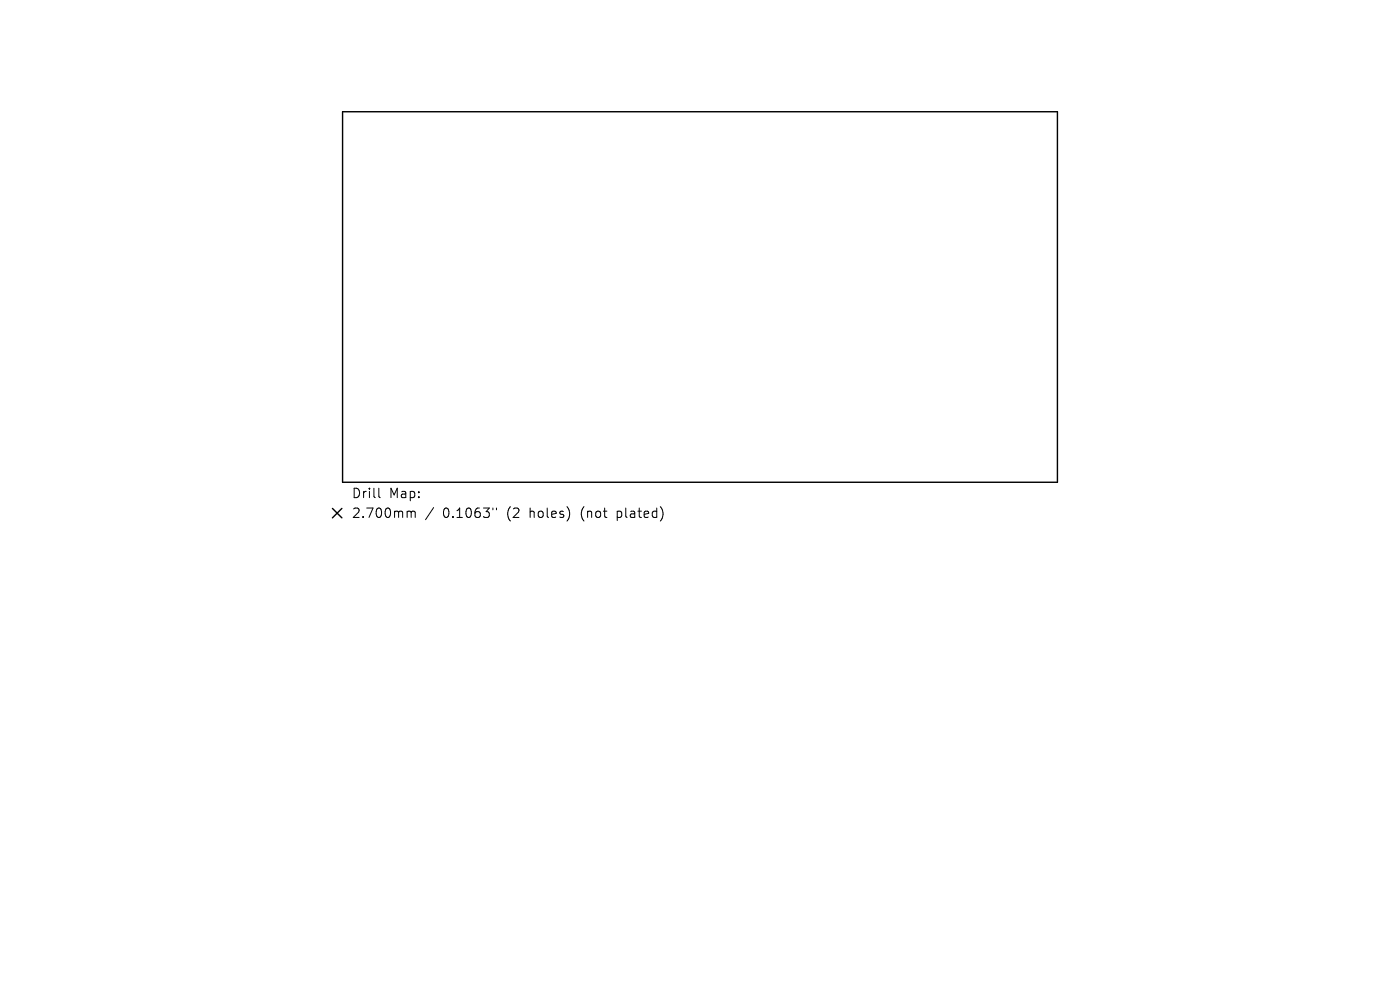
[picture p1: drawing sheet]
<svg xmlns="http://www.w3.org/2000/svg" width="297mm" height="210mm" viewBox="0 0 297 210" stroke-linecap="round" stroke-linejoin="round" font-family="sans-serif">
<defs><g id="words">
<g font-size="2.8">
<text x="74.5" y="106">Drill</text>
<text x="82.5" y="106">Map:</text>
<text x="74.5" y="110.2">2.700mm</text>
<text x="94" y="110.2">0.1063&quot;</text>
<text x="107.7" y="110.2">(2</text>
<text x="112.7" y="110.2">holes)</text>
<text x="123.7" y="110.2">(not</text>
<text x="131.5" y="110.2">plated)</text>
</g>
</g></defs>
<path d="M72.7 23.7h151.6v78.6h-151.6zM70.5 107.9l2 2M72.5 107.9l-2 2" fill="none" stroke="#000" stroke-width=".3"/>
<path d="M80.4 103.6v1.7l.3 .3M86.7 108.4h.2l.3 .3M87.2 108.7l.3-.3 .5 .1 .1 1.3M87.2 108.7v1.1M92 107.7l-1.7 2.5M104.6 107.8v.3M105.3 107.8v.3" fill="none" stroke="#000" stroke-width=".21"/>
<use href="#words"/>
</svg>
